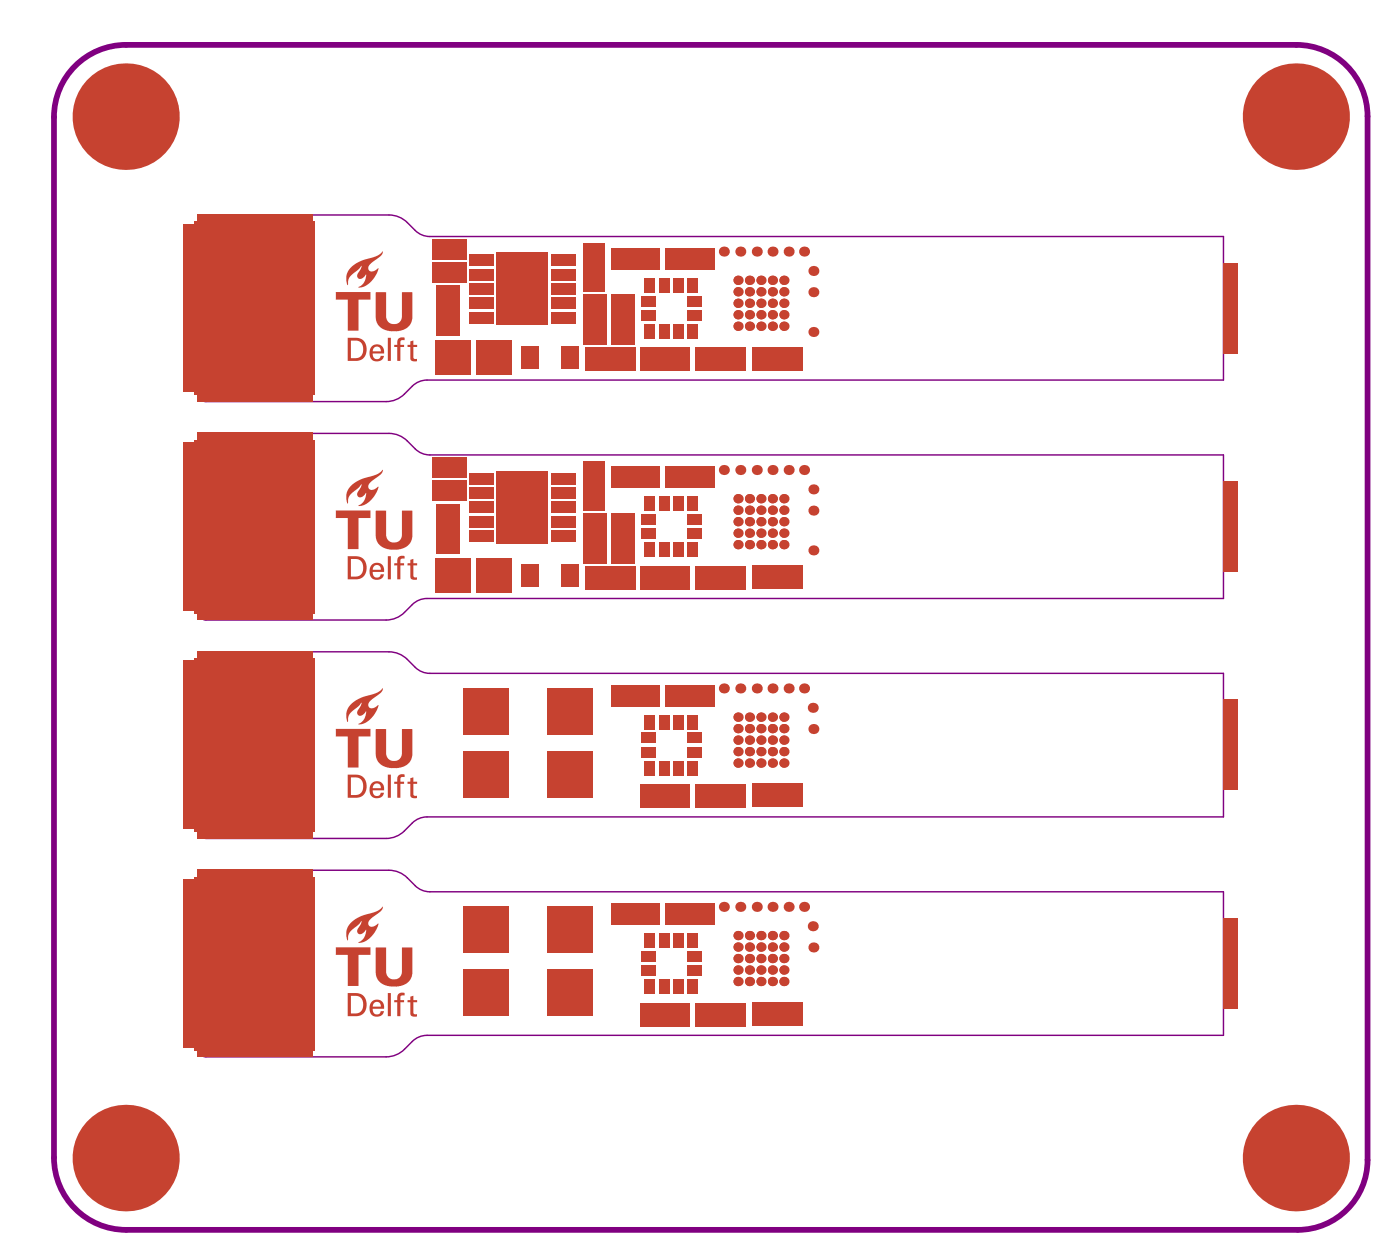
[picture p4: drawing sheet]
<svg xmlns="http://www.w3.org/2000/svg" width="163mm" height="146mm" viewBox="0 0 163 146" stroke-linecap="round" stroke-linejoin="round" font-family="sans-serif">
<path d="M8.7 7.7a8.3 8.3 0 0 1 5.9-2.5h136a8.3 8.3 0 0 1 8.3 8.3v121.2a8.1 8.1 0 0 1-8.1 8.1h-136.1a8.4 8.4 0 0 1-8.4-8.4v-120.8a8.4 8.4 0 0 1 2.4-5.9z" fill="none" stroke="#800080" stroke-width=".67"/>
<path d="M23 25.9a1 1 0 0 1 1-.9h21.2a3 3 0 0 1 2.1 .8 3.7 3.7 0 0 0 2.3 1.6l92.5 .1v16.6h-92.5a2.41 2.41 0 0 0-1.7 .7 4.3 4.3 0 0 1-2.6 1.8h-21.4a1 1 0 0 1-.9-1v-19.6M23 51.3a1 1 0 0 1 1-1h21.2a3 3 0 0 1 2.1 .9 3.7 3.7 0 0 0 2.3 1.6h92.5v16.7h-92.5a2.41 2.41 0 0 0-1.7 .7 4.3 4.3 0 0 1-2.6 1.7l-21.4 .1a1 1 0 0 1-.9-1v-19.7M23 76.6a1 1 0 0 1 1-.9h21.2a3 3 0 0 1 2.1 .9 3.7 3.7 0 0 0 2.3 1.5l92.5 .1v16.6h-92.5a2.41 2.41 0 0 0-1.7 .7 4.3 4.3 0 0 1-2.6 1.8h-21.4a1 1 0 0 1-.9-1v-19.6M23 102a1 1 0 0 1 1-1h21.2a3 3 0 0 1 2.1 .9 3.7 3.7 0 0 0 2.3 1.6h92.5v16.7h-92.5a2.41 2.41 0 0 0-1.7 .7 4.3 4.3 0 0 1-2.6 1.8h-21.4a1 1 0 0 1-.9-1v-19.6" fill="none" stroke="#800080" stroke-width=".17"/>
<g fill="#c64230">
<path d="M142.1 106.6h1.7v10.5h-1.7z" fill-rule="evenodd"/>
<path d="M142.1 81.2h1.7v10.5h-1.7z" fill-rule="evenodd"/>
<path d="M142.1 55.9h1.7v10.5h-1.7z" fill-rule="evenodd"/>
<path d="M142.1 30.5h1.7v10.5h-1.7z" fill-rule="evenodd"/>
<path d="M21.3 102h1.7v19.6h-1.7z" fill-rule="evenodd"/>
<path d="M21.3 76.7h1.7v19.6h-1.7z" fill-rule="evenodd"/>
<path d="M21.3 51.3h1.7v19.6h-1.7z" fill-rule="evenodd"/>
<path d="M21.3 26h1.7v19.5h-1.7z" fill-rule="evenodd"/>
<path d="M22.9 101h13.4v21.7h-13.4z" fill-rule="evenodd"/>
</g>
<g fill="#c64230">
<path d="M43.7 110h1.2v2.9l.2 .5 .4 .3h.5l.3-.1 .4-.6v-3h1.2v3.1l-.1 .5-.5 .5-.7 .4h-1.1l-.8-.1-.6-.4-.3-.4-.1-.5z"/>
<path d="M39 110h4v.9h-1.4v3.6h-1.2v-3.6h-1.4z"/>
<path d="M40.9 107l1.1-.7 1.8-.5 .4-.3 .2-.2h.1l-.2 .4-1.2 .9-.3 .4v.4l.2 .2 .5-.1 .4-.3 .1 .1-.3 .6-.3 .6-.6 .5-.5 .4-.7 .1 .7-.6 .2-.8v-.2l-.3 .4-.3 .2h-.2l-.2-.2v-.4l.4-.6 .1-.4-.4 .5-1 .8-.2 .4v.6h-.1l-.1-.5 .1-.8 .2-.5z"/>
<path d="M46.3 115.4l.3-.2 .4 .1v.3h-.4l-.1 .1v.4h.4v.3h-.4v1.6h-.4v-1.6h-.3v-.3h.3l.1-.5z"/>
<path d="M45.1 115.3h.3v2.7h-.3z"/>
<path d="M47.7 115.7l.3-.1v.5h.5l-.1 .3h-.4v1.2l.2 .2 .2-.1v.3h-.4l-.3-.2v-1.4h-.4v-.3h.4z"/>
<path d="M43.2 116.3l.3-.2h.4l.3 .1 .3 .2 .1 .3v.4h-1.3l.1 .5 .2 .2 .4-.1 .2-.3h.4l-.1 .3-.2 .2-.7 .1-.3-.1-.2-.2-.2-.4v-.4l.1-.4zM43.5 116.4l-.2 .2v.3h.9v-.4l-.2-.1-.3-.1z"/>
<path d="M40.4 115.3h1.3l.4 .2 .2 .2 .3 .6v.5l-.2 .6-.3 .4-.5 .2h-1.2zM40.8 115.6v2h.9l.3-.2 .2-.4v-.4l-.1-.5-.2-.2-.2-.2z"/>
<circle cx="14.6" cy="13.5" r="6.2"/>
<circle cx="14.6" cy="134.5" r="6.2"/>
<circle cx="150.5" cy="134.5" r="6.2"/>
<circle cx="150.5" cy="13.5" r="6.2"/>
</g>
<g fill="none" stroke="#c64230" stroke-width=".12">
<circle cx="85.7" cy="113.9" r=".48"/>
<circle cx="85.7" cy="111.3" r=".48"/>
<circle cx="85.7" cy="112.6" r=".48"/>
<circle cx="85.7" cy="108.6" r=".48"/>
<circle cx="85.7" cy="110" r=".48"/>
<circle cx="87.1" cy="113.9" r=".48"/>
<circle cx="87.1" cy="111.3" r=".48"/>
<circle cx="87.1" cy="112.6" r=".48"/>
<circle cx="87.1" cy="108.6" r=".48"/>
<circle cx="87.1" cy="110" r=".48"/>
<circle cx="88.4" cy="113.9" r=".48"/>
<circle cx="88.4" cy="111.3" r=".48"/>
<circle cx="88.4" cy="108.6" r=".48"/>
<circle cx="88.4" cy="112.6" r=".48"/>
<circle cx="88.4" cy="110" r=".48"/>
<circle cx="89.7" cy="113.9" r=".48"/>
<circle cx="89.7" cy="111.3" r=".48"/>
<circle cx="89.7" cy="108.6" r=".48"/>
<circle cx="89.7" cy="112.6" r=".48"/>
<circle cx="89.7" cy="110" r=".48"/>
<circle cx="91.1" cy="113.9" r=".48"/>
<circle cx="91.1" cy="111.3" r=".48"/>
<circle cx="91.1" cy="108.6" r=".48"/>
<circle cx="91.1" cy="112.6" r=".48"/>
<circle cx="91.1" cy="110" r=".48"/>
</g>
<g fill="#c64230">
<path d="M63.6 105.3h5.3v5.3h-5.3z" fill-rule="evenodd"/>
<path d="M63.6 112.6h5.3v5.4h-5.3z" fill-rule="evenodd"/>
<path d="M53.8 105.3h5.3v5.3h-5.3z" fill-rule="evenodd"/>
<path d="M53.8 112.6h5.3v5.4h-5.3z" fill-rule="evenodd"/>
<path d="M22.6 103.4h14v1.9h-14z" fill-rule="evenodd"/>
<path d="M22.6 105.1h14v1.9h-14z" fill-rule="evenodd"/>
<path d="M22.6 106.8h14v1.8h-14z" fill-rule="evenodd"/>
<path d="M22.6 108.4h14v1.9h-14z" fill-rule="evenodd"/>
<path d="M22.6 110.1h14v1.9h-14z" fill-rule="evenodd"/>
<path d="M22.6 118.4h14v1.9h-14z" fill-rule="evenodd"/>
<path d="M22.6 116.8h14v1.8h-14z" fill-rule="evenodd"/>
<path d="M22.6 115.1h14v1.9h-14z" fill-rule="evenodd"/>
<path d="M22.6 113.4h14v1.9h-14z" fill-rule="evenodd"/>
<path d="M22.6 111.8h14v1.8h-14z" fill-rule="evenodd"/>
<path d="M22.6 120.1h14v1.9h-14z" fill-rule="evenodd"/>
<path d="M22.6 101.8h14v1.8h-14z" fill-rule="evenodd"/>
<path d="M71 104.9h2.8v2.5h-2.8z" fill-rule="evenodd"/>
<path d="M73.8 104.9h2.9v2.5h-2.9z" fill-rule="evenodd"/>
<path d="M79.8 112.1h1.7v1.2h-1.7z" fill-rule="evenodd"/>
<path d="M79.8 110.4h1.7v1.2h-1.7z" fill-rule="evenodd"/>
<path d="M78.2 108.4h1.2v1.6h-1.2z" fill-rule="evenodd"/>
<path d="M79.9 108.4h1.2v1.6h-1.2z" fill-rule="evenodd"/>
<path d="M76.6 108.4h1.1v1.6h-1.1z" fill-rule="evenodd"/>
<path d="M76.6 113.7h1.1v1.7h-1.1z" fill-rule="evenodd"/>
<path d="M79.9 113.7h1.2v1.7h-1.2z" fill-rule="evenodd"/>
<path d="M78.2 113.7h1.2v1.7h-1.2z" fill-rule="evenodd"/>
<path d="M74.5 112.1h1.7v1.2h-1.7z" fill-rule="evenodd"/>
<path d="M74.5 110.4h1.7v1.2h-1.7z" fill-rule="evenodd"/>
<path d="M74.9 113.7h1.2v1.7h-1.2z" fill-rule="evenodd"/>
<path d="M74.9 108.4h1.2v1.6h-1.2z" fill-rule="evenodd"/>
<path d="M77.3 104.9h2.9v2.5h-2.9z" fill-rule="evenodd"/>
<path d="M80.2 104.9h2.8v2.5h-2.8z" fill-rule="evenodd"/>
<path d="M77.2 116.4h3v2.8h-3z" fill-rule="evenodd"/>
<path d="M74.3 116.4h3v2.8h-3z" fill-rule="evenodd"/>
<path d="M90.3 116.3h2.9v2.8h-2.9z" fill-rule="evenodd"/>
<path d="M87.4 116.3h3v2.8h-3z" fill-rule="evenodd"/>
<path d="M80.8 116.4h2.9v2.8h-2.9z" fill-rule="evenodd"/>
<path d="M83.6 116.4h3v2.8h-3z" fill-rule="evenodd"/>
<path d="M22.9 50.2h13.4v21.8h-13.4z" fill-rule="evenodd"/>
</g>
<g fill="#c64230">
<path d="M43.7 59.3h1.2v2.9l.2 .5 .4 .3h.5l.3-.1 .4-.6v-3h1.2v3.1l-.1 .4-.5 .6-.7 .4h-1.1l-.8-.1-.6-.4-.3-.4-.1-.5z"/>
<path d="M39 59.3h4v.8l-1.4 .1v3.6h-1.2v-3.6l-1.4-.1z"/>
<path d="M40.9 56.3l1.1-.7 1.8-.5 .4-.3 .2-.2h.1l-.2 .4-1.2 .9-.3 .3v.4l.2 .3 .5-.1 .4-.3 .1 .1-.3 .6-.3 .6-.6 .5-.5 .3-.7 .1 .7-.6 .2-.7v-.2l-.3 .4-.3 .1h-.2l-.2-.1v-.4l.4-.7 .1-.3-.4 .5-1 .8-.2 .4v.5h-.1l-.1-.4 .1-.8 .2-.5z"/>
<path d="M46.3 64.7l.3-.2 .4 .1v.3h-.4l-.1 .1v.4h.4v.2h-.4v1.7h-.4v-1.7h-.3v-.2h.3l.1-.5z"/>
<path d="M45.1 64.6h.3v2.7h-.3z"/>
<path d="M47.7 65l.3-.1v.5h.5l-.1 .2h-.4v1.3l.2 .1h.2v.3h-.4l-.3-.2v-1.4l-.4-.1v-.2h.4z"/>
<path d="M43.2 65.5l.3-.1 .4-.1 .3 .1 .3 .3 .1 .3v.4h-1.3l.1 .4 .2 .2h.4l.2-.3h.4l-.1 .3-.2 .2-.7 .1-.3-.1-.2-.2-.2-.4v-.4l.1-.4zM43.5 65.7l-.2 .2v.2h.9v-.3l-.2-.1-.3-.1z"/>
<path d="M40.4 64.6h1.3l.4 .2 .2 .2 .3 .6v.5l-.2 .6-.3 .3-.5 .2-1.2 .1zM40.8 64.9v2h.6l.3-.1 .3-.2 .2-.3v-.6l-.1-.4-.2-.2-.3-.2z"/>
<circle cx="94.4" cy="107.5" r=".58"/>
<circle cx="94.5" cy="110" r=".58"/>
<circle cx="85.7" cy="112.6" r=".53"/>
<circle cx="85.7" cy="113.9" r=".53"/>
<circle cx="87.1" cy="113.9" r=".53"/>
<circle cx="87.1" cy="112.6" r=".53"/>
<circle cx="85.7" cy="111.3" r=".53"/>
<circle cx="85.7" cy="110" r=".53"/>
<circle cx="85.7" cy="108.6" r=".53"/>
<circle cx="87.1" cy="111.3" r=".53"/>
<circle cx="87.1" cy="110" r=".53"/>
<circle cx="87.1" cy="108.6" r=".53"/>
<circle cx="88.4" cy="113.9" r=".53"/>
<circle cx="89.7" cy="113.9" r=".53"/>
<circle cx="88.4" cy="112.6" r=".53"/>
<circle cx="89.7" cy="112.6" r=".53"/>
<circle cx="91.1" cy="113.9" r=".53"/>
<circle cx="91.1" cy="112.6" r=".53"/>
<circle cx="91.1" cy="111.3" r=".53"/>
<circle cx="88.4" cy="111.3" r=".53"/>
<circle cx="88.4" cy="110" r=".53"/>
<circle cx="88.4" cy="108.6" r=".53"/>
<circle cx="89.7" cy="111.3" r=".53"/>
<circle cx="89.7" cy="110" r=".53"/>
<circle cx="89.7" cy="108.6" r=".53"/>
<circle cx="91.1" cy="110" r=".53"/>
<circle cx="91.1" cy="108.6" r=".53"/>
<circle cx="91.6" cy="105.3" r=".58"/>
<circle cx="86" cy="105.3" r=".58"/>
<circle cx="84.1" cy="105.3" r=".58"/>
<circle cx="93.4" cy="105.3" r=".58"/>
<circle cx="87.9" cy="105.3" r=".58"/>
<circle cx="89.7" cy="105.3" r=".58"/>
</g>
<g fill="none" stroke="#c64230" stroke-width=".12">
<circle cx="85.7" cy="57.9" r=".48"/>
<circle cx="85.7" cy="59.2" r=".48"/>
<circle cx="87.1" cy="57.9" r=".48"/>
<circle cx="87.1" cy="59.2" r=".48"/>
<circle cx="88.4" cy="57.9" r=".48"/>
<circle cx="88.4" cy="59.2" r=".48"/>
<circle cx="89.7" cy="57.9" r=".48"/>
<circle cx="89.7" cy="59.2" r=".48"/>
<circle cx="91.1" cy="57.9" r=".48"/>
<circle cx="91.1" cy="59.2" r=".48"/>
<circle cx="85.7" cy="60.6" r=".48"/>
<circle cx="85.7" cy="61.9" r=".48"/>
<circle cx="85.7" cy="63.2" r=".48"/>
<circle cx="87.1" cy="60.6" r=".48"/>
<circle cx="87.1" cy="61.9" r=".48"/>
<circle cx="87.1" cy="63.2" r=".48"/>
<circle cx="88.4" cy="60.6" r=".48"/>
<circle cx="88.4" cy="61.9" r=".48"/>
<circle cx="88.4" cy="63.2" r=".48"/>
<circle cx="89.7" cy="60.6" r=".48"/>
<circle cx="89.7" cy="61.9" r=".48"/>
<circle cx="89.7" cy="63.2" r=".48"/>
<circle cx="91.1" cy="60.6" r=".48"/>
<circle cx="91.1" cy="61.9" r=".48"/>
<circle cx="91.1" cy="63.2" r=".48"/>
</g>
<g fill="#c64230">
<path d="M43.7 84.6h1.2v3l.2 .5 .4 .2h.5l.3-.1 .4-.5v-3.1h1.2v3.1l-.1 .5-.5 .5-.7 .4-1.1 .1-.8-.2-.6-.4-.3-.4-.1-.4z"/>
<path d="M39 84.6h4v.9h-1.4v3.6h-1.2v-3.6h-1.4z"/>
<path d="M40.9 81.6l1.1-.6 1.8-.6 .4-.2 .2-.3h.1l-.2 .4-1.2 .9-.3 .4v.4l.2 .2h.5l.4-.3 .1 .1-.3 .6-.3 .5-.6 .6-.5 .3-.7 .1 .7-.6 .2-.8v-.1l-.3 .3-.3 .2h-.2l-.2-.2v-.4l.4-.6 .1-.3-.4 .4-1 .9-.2 .3v.6h-.1l-.1-.5 .1-.7 .2-.6z"/>
<path d="M46.3 90l.3-.1h.4v.3h-.4l-.1 .2v.4h.4v.2h-.4v1.6h-.4v-1.6h-.3v-.2l.3-.1 .1-.5z"/>
<path d="M45.1 89.9h.3v2.7h-.3z"/>
<path d="M47.7 90.4l.3-.2v.5l.5 .1-.1 .2h-.4v1.3l.2 .1h.2v.3h-.4l-.3-.2v-1.5h-.4v-.2l.4-.1z"/>
<path d="M43.2 90.9l.3-.2h.4l.3 .1 .3 .2 .1 .4v.4h-1.3l.1 .4 .2 .2h.4l.2-.4h.4l-.1 .3-.2 .2-.7 .2-.3-.1-.2-.2-.2-.4v-.5l.1-.3zM43.5 91l-.2 .3v.2h.9v-.3l-.2-.2h-.3z"/>
<path d="M40.4 89.9l1.3 .1 .4 .1 .2 .3 .2 .5 .1 .5-.2 .7-.3 .3-.5 .2h-1.2zM40.8 90.3v2h.6l.3-.1 .3-.2 .2-.4v-.5l-.1-.4-.2-.3-.3-.1z"/>
<circle cx="85.7" cy="57.9" r=".53"/>
<circle cx="88.4" cy="63.2" r=".53"/>
<circle cx="88.4" cy="61.9" r=".53"/>
<circle cx="85.7" cy="61.9" r=".53"/>
<circle cx="85.7" cy="63.2" r=".53"/>
<circle cx="87.1" cy="63.2" r=".53"/>
<circle cx="87.1" cy="61.9" r=".53"/>
<circle cx="85.7" cy="60.6" r=".53"/>
<circle cx="85.7" cy="59.2" r=".53"/>
<circle cx="87.1" cy="60.6" r=".53"/>
<circle cx="87.1" cy="59.2" r=".53"/>
<circle cx="87.1" cy="57.9" r=".53"/>
<circle cx="89.7" cy="63.2" r=".53"/>
<circle cx="89.7" cy="61.9" r=".53"/>
<circle cx="91.1" cy="63.2" r=".53"/>
<circle cx="91.1" cy="61.9" r=".53"/>
<circle cx="91.1" cy="60.6" r=".53"/>
<circle cx="88.4" cy="60.6" r=".53"/>
<circle cx="88.4" cy="59.2" r=".53"/>
<circle cx="88.4" cy="57.9" r=".53"/>
<circle cx="89.7" cy="60.6" r=".53"/>
<circle cx="89.7" cy="59.2" r=".53"/>
<circle cx="89.7" cy="57.9" r=".53"/>
<circle cx="91.1" cy="59.2" r=".53"/>
<circle cx="91.1" cy="57.9" r=".53"/>
<circle cx="91.6" cy="54.6" r=".58"/>
<circle cx="51.9" cy="56.8" r=".58"/>
<circle cx="52" cy="54.3" r=".58"/>
<circle cx="86" cy="54.6" r=".58"/>
<circle cx="84.1" cy="54.6" r=".58"/>
<circle cx="93.4" cy="54.6" r=".58"/>
<circle cx="87.9" cy="54.6" r=".58"/>
<circle cx="89.7" cy="54.6" r=".58"/>
<circle cx="94.5" cy="63.9" r=".58"/>
<circle cx="94.5" cy="56.8" r=".58"/>
<circle cx="94.5" cy="59.3" r=".58"/>
</g>
<g fill="#c64230">
<path d="M22.6 52.7h14v1.9h-14z" fill-rule="evenodd"/>
<path d="M22.6 54.4h14v1.8h-14z" fill-rule="evenodd"/>
<path d="M22.6 56.1h14v1.8h-14z" fill-rule="evenodd"/>
<path d="M22.6 57.7h14v1.9h-14z" fill-rule="evenodd"/>
<path d="M22.6 59.4h14v1.8h-14z" fill-rule="evenodd"/>
<path d="M22.6 67.7h14v1.9h-14z" fill-rule="evenodd"/>
<path d="M22.6 66.1h14v1.8h-14z" fill-rule="evenodd"/>
<path d="M22.6 64.4h14v1.8h-14z" fill-rule="evenodd"/>
<path d="M22.6 62.7h14v1.9h-14z" fill-rule="evenodd"/>
<path d="M22.6 61.1h14v1.8h-14z" fill-rule="evenodd"/>
<path d="M22.6 69.4h14v1.8h-14z" fill-rule="evenodd"/>
<path d="M22.6 51.1h14v1.8h-14z" fill-rule="evenodd"/>
<path d="M50.2 53.1h4v2.4h-4z" fill-rule="evenodd"/>
<path d="M54.5 54.9h2.9v1.4h-2.9z" fill-rule="evenodd"/>
<path d="M54.5 56.6h2.9v1.3h-2.9z" fill-rule="evenodd"/>
<path d="M54.5 58.2h2.9v1.4h-2.9z" fill-rule="evenodd"/>
<path d="M54.5 59.9h2.9v1.4h-2.9z" fill-rule="evenodd"/>
<path d="M54.5 61.5h2.9v1.4h-2.9z" fill-rule="evenodd"/>
<path d="M64 54.9h2.9v1.4h-2.9z" fill-rule="evenodd"/>
<path d="M64 56.6h2.9v1.3h-2.9z" fill-rule="evenodd"/>
<path d="M64 58.2h2.9v1.4h-2.9z" fill-rule="evenodd"/>
<path d="M64 59.9h2.9v1.4h-2.9z" fill-rule="evenodd"/>
<path d="M64 61.5h2.9v1.4h-2.9z" fill-rule="evenodd"/>
<path d="M57.7 54.7h6v8.4h-6z" fill-rule="evenodd"/>
<path d="M50.2 55.8h4v2.4h-4z" fill-rule="evenodd"/>
<path d="M71 59.6h2.7v2.9h-2.7z" fill-rule="evenodd"/>
<path d="M71 62.4h2.7v3h-2.7z" fill-rule="evenodd"/>
<path d="M67.7 56.4h2.6v2.8h-2.6z" fill-rule="evenodd"/>
<path d="M67.7 53.6h2.6v2.8h-2.6z" fill-rule="evenodd"/>
<path d="M71 54.1h2.8v2.6h-2.8z" fill-rule="evenodd"/>
<path d="M73.8 54.1h2.9v2.6h-2.9z" fill-rule="evenodd"/>
<path d="M79.8 61.4h1.7v1.2h-1.7z" fill-rule="evenodd"/>
<path d="M79.8 59.7h1.7v1.2h-1.7z" fill-rule="evenodd"/>
<path d="M78.2 57.7h1.2v1.6h-1.2z" fill-rule="evenodd"/>
<path d="M79.9 57.7h1.2v1.6h-1.2z" fill-rule="evenodd"/>
<path d="M76.6 57.6h1.1v1.7h-1.1z" fill-rule="evenodd"/>
<path d="M76.6 63h1.1v1.6h-1.1z" fill-rule="evenodd"/>
<path d="M79.9 63h1.2v1.6h-1.2z" fill-rule="evenodd"/>
<path d="M78.2 63h1.2v1.7h-1.2z" fill-rule="evenodd"/>
<path d="M74.5 61.4h1.7v1.2h-1.7z" fill-rule="evenodd"/>
<path d="M74.5 59.7h1.7v1.2h-1.7z" fill-rule="evenodd"/>
<path d="M74.9 63h1.2v1.6h-1.2z" fill-rule="evenodd"/>
<path d="M74.9 57.7h1.2v1.6h-1.2z" fill-rule="evenodd"/>
<path d="M67.7 62.4h2.8v3h-2.8z" fill-rule="evenodd"/>
<path d="M67.7 59.6h2.8v2.9h-2.8z" fill-rule="evenodd"/>
<path d="M50.5 64.8h4.2v4h-4.2z" fill-rule="evenodd"/>
<path d="M55.3 64.8h4.2v4h-4.2z" fill-rule="evenodd"/>
<path d="M65.2 65.5h2v2.6h-2z" fill-rule="evenodd"/>
<path d="M60.5 65.5h2v2.6h-2z" fill-rule="evenodd"/>
<path d="M77.3 54.1h2.9v2.6h-2.9z" fill-rule="evenodd"/>
<path d="M80.2 54.1h2.8v2.6h-2.8z" fill-rule="evenodd"/>
<path d="M77.2 65.7h3v2.7h-3z" fill-rule="evenodd"/>
<path d="M74.3 65.7h3v2.7h-3z" fill-rule="evenodd"/>
<path d="M70.9 65.7h2.9v2.7h-2.9z" fill-rule="evenodd"/>
<path d="M68 65.7h3v2.7h-3z" fill-rule="evenodd"/>
<path d="M50.7 58.5h2.8v2.9h-2.8z" fill-rule="evenodd"/>
<path d="M50.7 61.4h2.8v2.9h-2.8z" fill-rule="evenodd"/>
<path d="M90.3 65.6h2.9v2.8h-2.9z" fill-rule="evenodd"/>
<path d="M87.4 65.6h3v2.8h-3z" fill-rule="evenodd"/>
<path d="M80.8 65.7h2.9v2.7h-2.9z" fill-rule="evenodd"/>
<path d="M83.6 65.7h3v2.7h-3z" fill-rule="evenodd"/>
<path d="M22.9 75.6h13.4v21.7h-13.4z" fill-rule="evenodd"/>
</g>
<g fill="none" stroke="#c64230" stroke-width=".12">
<circle cx="85.7" cy="84.6" r=".48"/>
<circle cx="85.7" cy="88.6" r=".48"/>
<circle cx="85.7" cy="83.3" r=".48"/>
<circle cx="85.7" cy="85.9" r=".48"/>
<circle cx="85.7" cy="87.3" r=".48"/>
<circle cx="87.1" cy="84.6" r=".48"/>
<circle cx="87.1" cy="88.6" r=".48"/>
<circle cx="87.1" cy="83.3" r=".48"/>
<circle cx="87.1" cy="85.9" r=".48"/>
<circle cx="87.1" cy="87.3" r=".48"/>
<circle cx="88.4" cy="84.6" r=".48"/>
<circle cx="88.4" cy="88.6" r=".48"/>
<circle cx="88.4" cy="85.9" r=".48"/>
<circle cx="88.4" cy="83.3" r=".48"/>
<circle cx="88.4" cy="87.3" r=".48"/>
<circle cx="89.7" cy="84.6" r=".48"/>
<circle cx="89.7" cy="88.6" r=".48"/>
<circle cx="89.7" cy="85.9" r=".48"/>
<circle cx="89.7" cy="83.3" r=".48"/>
<circle cx="89.7" cy="87.3" r=".48"/>
<circle cx="91.1" cy="84.6" r=".48"/>
<circle cx="91.1" cy="88.6" r=".48"/>
<circle cx="91.1" cy="83.3" r=".48"/>
<circle cx="91.1" cy="85.9" r=".48"/>
<circle cx="91.1" cy="87.3" r=".48"/>
</g>
<g fill="#c64230">
<path d="M63.6 79.9h5.3v5.4h-5.3z" fill-rule="evenodd"/>
<path d="M63.6 87.3h5.3v5.3h-5.3z" fill-rule="evenodd"/>
<path d="M53.8 79.9h5.3v5.4h-5.3z" fill-rule="evenodd"/>
<path d="M53.8 87.3h5.3v5.3h-5.3z" fill-rule="evenodd"/>
<path d="M22.6 78.1h14v1.8h-14z" fill-rule="evenodd"/>
<path d="M22.6 79.8h14v1.8h-14z" fill-rule="evenodd"/>
<path d="M22.6 81.4h14v1.9h-14z" fill-rule="evenodd"/>
<path d="M22.6 83.1h14v1.8h-14z" fill-rule="evenodd"/>
<path d="M22.6 84.8h14v1.8h-14z" fill-rule="evenodd"/>
<path d="M22.6 93.1h14v1.8h-14z" fill-rule="evenodd"/>
<path d="M22.6 91.4h14v1.9h-14z" fill-rule="evenodd"/>
<path d="M22.6 89.8h14v1.8h-14z" fill-rule="evenodd"/>
<path d="M22.6 88.1h14v1.8h-14z" fill-rule="evenodd"/>
<path d="M22.6 86.4h14v1.9h-14z" fill-rule="evenodd"/>
<path d="M22.6 94.8h14v1.8h-14z" fill-rule="evenodd"/>
<path d="M22.6 76.4h14v1.9h-14z" fill-rule="evenodd"/>
<path d="M71 79.5h2.8v2.5h-2.8z" fill-rule="evenodd"/>
<path d="M73.8 79.5h2.9v2.5h-2.9z" fill-rule="evenodd"/>
<path d="M79.8 86.8h1.7v1.1h-1.7z" fill-rule="evenodd"/>
<path d="M79.8 85.1h1.7v1.2h-1.7z" fill-rule="evenodd"/>
<path d="M78.2 83h1.2v1.7h-1.2z" fill-rule="evenodd"/>
<path d="M79.9 83h1.2v1.7h-1.2z" fill-rule="evenodd"/>
<path d="M76.6 83h1.1v1.7h-1.1z" fill-rule="evenodd"/>
<path d="M76.6 88.3h1.1v1.7h-1.1z" fill-rule="evenodd"/>
<path d="M79.9 88.3h1.2v1.7h-1.2z" fill-rule="evenodd"/>
<path d="M78.2 88.3h1.2v1.7h-1.2z" fill-rule="evenodd"/>
<path d="M74.5 86.8h1.7v1.1h-1.7z" fill-rule="evenodd"/>
<path d="M74.5 85.1h1.7v1.2h-1.7z" fill-rule="evenodd"/>
<path d="M74.9 88.3h1.2v1.7h-1.2z" fill-rule="evenodd"/>
<path d="M74.9 83h1.2v1.7h-1.2z" fill-rule="evenodd"/>
<path d="M77.3 79.5h2.9v2.5h-2.9z" fill-rule="evenodd"/>
<path d="M80.2 79.5h2.8v2.5h-2.8z" fill-rule="evenodd"/>
<path d="M77.2 91.1h3v2.7h-3z" fill-rule="evenodd"/>
<path d="M74.3 91.1h3v2.7h-3z" fill-rule="evenodd"/>
<path d="M90.3 91h2.9v2.7h-2.9z" fill-rule="evenodd"/>
<path d="M87.4 91h3v2.7h-3z" fill-rule="evenodd"/>
<path d="M80.8 91.1h2.9v2.7h-2.9z" fill-rule="evenodd"/>
<path d="M83.6 91.1h3v2.7h-3z" fill-rule="evenodd"/>
<path d="M22.9 24.9h13.4v21.7h-13.4z" fill-rule="evenodd"/>
</g>
<g fill="#c64230">
<path d="M43.7 33.9h1.2v3l.2 .5 .4 .2h.5l.3-.1 .4-.5v-3.1h1.2v3.1l-.1 .5-.5 .5-.7 .4-1.1 .1-.8-.2-.6-.4-.3-.4-.1-.4z"/>
<path d="M39 33.9h4v.9h-1.4v3.6h-1.2v-3.6h-1.4z"/>
<path d="M40.9 30.9l1.1-.6 1.8-.6 .4-.3 .2-.2h.1l-.2 .4-1.2 .9-.3 .4v.4l.2 .2h.5l.4-.4 .1 .1-.3 .7-.3 .5-.6 .5-.5 .4-.7 .1 .7-.6 .2-.8v-.1l-.3 .3-.3 .2h-.2l-.2-.2v-.4l.4-.6 .1-.3-.4 .4-1 .8-.2 .4v.6h-.1l-.1-.5 .1-.8 .2-.5z"/>
<path d="M46.3 39.3l.3-.1h.4v.3h-.4l-.1 .2v.3h.4v.3h-.4v1.6h-.4v-1.6h-.3v-.3h.3l.1-.5z"/>
<path d="M45.1 39.2h.3v2.7h-.3z"/>
<path d="M47.7 39.6l.3-.1v.5h.5l-.1 .3h-.4v1.3l.2 .1h.2v.2h-.4l-.3-.1v-1.5h-.4v-.3h.4z"/>
<path d="M43.2 40.2l.3-.2h.4l.3 .1 .3 .2 .1 .4v.3h-1.3l.1 .5 .2 .2 .4-.1 .2-.3h.4l-.1 .3-.2 .2-.3 .1h-.4l-.4-.1-.1-.2-.2-.4v-.4l.1-.3zM43.5 40.3l-.2 .2v.3h.9v-.3l-.2-.2-.3-.1z"/>
<path d="M40.4 39.2h1.3l.4 .2 .2 .3 .2 .5 .1 .5-.2 .6-.3 .4-.5 .2h-1.2zM40.8 39.5v2.1h.6l.3-.1 .3-.2 .2-.4v-.5l-.1-.4-.2-.3-.3-.1z"/>
<circle cx="94.4" cy="82.2" r=".58"/>
<circle cx="94.5" cy="84.6" r=".58"/>
<circle cx="85.7" cy="87.3" r=".53"/>
<circle cx="85.7" cy="88.6" r=".53"/>
<circle cx="87.1" cy="88.6" r=".53"/>
<circle cx="87.1" cy="87.3" r=".53"/>
<circle cx="85.7" cy="85.9" r=".53"/>
<circle cx="85.7" cy="84.6" r=".53"/>
<circle cx="85.7" cy="83.3" r=".53"/>
<circle cx="87.1" cy="85.9" r=".53"/>
<circle cx="87.1" cy="84.6" r=".53"/>
<circle cx="87.1" cy="83.3" r=".53"/>
<circle cx="88.4" cy="88.6" r=".53"/>
<circle cx="89.7" cy="88.6" r=".53"/>
<circle cx="88.4" cy="87.3" r=".53"/>
<circle cx="89.7" cy="87.3" r=".53"/>
<circle cx="91.1" cy="88.6" r=".53"/>
<circle cx="91.1" cy="87.3" r=".53"/>
<circle cx="91.1" cy="85.9" r=".53"/>
<circle cx="88.4" cy="85.9" r=".53"/>
<circle cx="88.4" cy="84.6" r=".53"/>
<circle cx="88.4" cy="83.3" r=".53"/>
<circle cx="89.7" cy="85.9" r=".53"/>
<circle cx="89.7" cy="84.6" r=".53"/>
<circle cx="89.7" cy="83.3" r=".53"/>
<circle cx="91.1" cy="84.6" r=".53"/>
<circle cx="91.1" cy="83.3" r=".53"/>
<circle cx="91.6" cy="79.9" r=".58"/>
<circle cx="86" cy="79.9" r=".58"/>
<circle cx="84.1" cy="79.9" r=".58"/>
<circle cx="93.4" cy="79.9" r=".58"/>
<circle cx="87.9" cy="79.9" r=".58"/>
<circle cx="89.7" cy="79.9" r=".58"/>
</g>
<g fill="none" stroke="#c64230" stroke-width=".12">
<circle cx="85.7" cy="37.9" r=".48"/>
<circle cx="85.7" cy="32.5" r=".48"/>
<circle cx="85.7" cy="35.2" r=".48"/>
<circle cx="85.7" cy="33.9" r=".48"/>
<circle cx="85.7" cy="36.5" r=".48"/>
<circle cx="87.1" cy="37.9" r=".48"/>
<circle cx="87.1" cy="35.2" r=".48"/>
<circle cx="87.1" cy="32.5" r=".48"/>
<circle cx="87.1" cy="33.9" r=".48"/>
<circle cx="87.1" cy="36.5" r=".48"/>
<circle cx="88.4" cy="37.9" r=".48"/>
<circle cx="88.4" cy="32.5" r=".48"/>
<circle cx="88.4" cy="35.2" r=".48"/>
<circle cx="88.4" cy="33.9" r=".48"/>
<circle cx="88.4" cy="36.5" r=".48"/>
<circle cx="89.7" cy="37.9" r=".48"/>
<circle cx="89.7" cy="32.5" r=".48"/>
<circle cx="89.7" cy="35.2" r=".48"/>
<circle cx="89.7" cy="33.9" r=".48"/>
<circle cx="89.7" cy="36.5" r=".48"/>
<circle cx="91.1" cy="37.9" r=".48"/>
<circle cx="91.1" cy="35.2" r=".48"/>
<circle cx="91.1" cy="32.5" r=".48"/>
<circle cx="91.1" cy="33.9" r=".48"/>
<circle cx="91.1" cy="36.5" r=".48"/>
</g>
<g fill="#c64230">
<circle cx="85.7" cy="32.5" r=".53"/>
<circle cx="88.4" cy="37.9" r=".53"/>
<circle cx="88.4" cy="36.5" r=".53"/>
<circle cx="85.7" cy="36.5" r=".53"/>
<circle cx="85.7" cy="37.9" r=".53"/>
<circle cx="87.1" cy="37.9" r=".53"/>
<circle cx="87.1" cy="36.5" r=".53"/>
<circle cx="85.7" cy="35.2" r=".53"/>
<circle cx="85.7" cy="33.9" r=".53"/>
<circle cx="87.1" cy="35.2" r=".53"/>
<circle cx="87.1" cy="33.9" r=".53"/>
<circle cx="87.1" cy="32.5" r=".53"/>
<circle cx="89.7" cy="37.9" r=".53"/>
<circle cx="89.7" cy="36.5" r=".53"/>
<circle cx="91.1" cy="37.9" r=".53"/>
<circle cx="91.1" cy="36.5" r=".53"/>
<circle cx="91.1" cy="35.2" r=".53"/>
<circle cx="88.4" cy="35.2" r=".53"/>
<circle cx="88.4" cy="33.9" r=".53"/>
<circle cx="88.4" cy="32.5" r=".53"/>
<circle cx="89.7" cy="35.2" r=".53"/>
<circle cx="89.7" cy="33.9" r=".53"/>
<circle cx="89.7" cy="32.5" r=".53"/>
<circle cx="91.1" cy="33.9" r=".53"/>
<circle cx="91.1" cy="32.5" r=".53"/>
<circle cx="91.6" cy="29.2" r=".58"/>
<circle cx="51.9" cy="31.5" r=".58"/>
<circle cx="52" cy="29" r=".58"/>
<circle cx="86" cy="29.2" r=".58"/>
<circle cx="84.1" cy="29.2" r=".58"/>
<circle cx="93.4" cy="29.2" r=".58"/>
<circle cx="87.9" cy="29.2" r=".58"/>
<circle cx="89.7" cy="29.2" r=".58"/>
<circle cx="94.5" cy="38.5" r=".58"/>
<circle cx="94.5" cy="31.5" r=".58"/>
<circle cx="94.5" cy="33.9" r=".58"/>
</g>
<g fill="#c64230">
<path d="M22.6 27.4h14v1.8h-14z" fill-rule="evenodd"/>
<path d="M22.6 29h14v1.9h-14z" fill-rule="evenodd"/>
<path d="M22.6 30.7h14v1.8h-14z" fill-rule="evenodd"/>
<path d="M22.6 32.4h14v1.8h-14z" fill-rule="evenodd"/>
<path d="M22.6 34h14v1.9h-14z" fill-rule="evenodd"/>
<path d="M22.6 42.4h14v1.8h-14z" fill-rule="evenodd"/>
<path d="M22.6 40.7h14v1.8h-14z" fill-rule="evenodd"/>
<path d="M22.6 39h14v1.9h-14z" fill-rule="evenodd"/>
<path d="M22.6 37.4h14v1.8h-14z" fill-rule="evenodd"/>
<path d="M22.6 35.7h14v1.8h-14z" fill-rule="evenodd"/>
<path d="M22.6 44h14v1.9h-14z" fill-rule="evenodd"/>
<path d="M22.6 25.7h14v1.8h-14z" fill-rule="evenodd"/>
<path d="M50.2 27.8h4v2.3h-4z" fill-rule="evenodd"/>
<path d="M54.5 29.5h2.9v1.4h-2.9z" fill-rule="evenodd"/>
<path d="M54.5 31.2h2.9v1.4h-2.9z" fill-rule="evenodd"/>
<path d="M54.5 32.9h2.9v1.3h-2.9z" fill-rule="evenodd"/>
<path d="M54.5 34.5h2.9v1.4h-2.9z" fill-rule="evenodd"/>
<path d="M54.5 36.2h2.9v1.4h-2.9z" fill-rule="evenodd"/>
<path d="M64 29.5h2.9v1.4h-2.9z" fill-rule="evenodd"/>
<path d="M64 31.2h2.9v1.4h-2.9z" fill-rule="evenodd"/>
<path d="M64 32.9h2.9v1.3h-2.9z" fill-rule="evenodd"/>
<path d="M64 34.5h2.9v1.4h-2.9z" fill-rule="evenodd"/>
<path d="M64 36.2h2.9v1.4h-2.9z" fill-rule="evenodd"/>
<path d="M57.7 29.3h6v8.5h-6z" fill-rule="evenodd"/>
<path d="M50.2 30.5h4v2.3h-4z" fill-rule="evenodd"/>
<path d="M71 34.2h2.7v3h-2.7z" fill-rule="evenodd"/>
<path d="M71 37.1h2.7v2.9h-2.7z" fill-rule="evenodd"/>
<path d="M67.7 31h2.6v2.9h-2.6z" fill-rule="evenodd"/>
<path d="M67.7 28.2h2.6v2.8h-2.6z" fill-rule="evenodd"/>
<path d="M71 28.8h2.8v2.5h-2.8z" fill-rule="evenodd"/>
<path d="M73.8 28.8h2.9v2.5h-2.9z" fill-rule="evenodd"/>
<path d="M79.8 36h1.7v1.2h-1.7z" fill-rule="evenodd"/>
<path d="M79.8 34.4h1.7v1.1h-1.7z" fill-rule="evenodd"/>
<path d="M78.2 32.3h1.2v1.7h-1.2z" fill-rule="evenodd"/>
<path d="M79.9 32.3h1.2v1.7h-1.2z" fill-rule="evenodd"/>
<path d="M76.6 32.3h1.1v1.7h-1.1z" fill-rule="evenodd"/>
<path d="M76.6 37.6h1.1v1.7h-1.1z" fill-rule="evenodd"/>
<path d="M79.9 37.6h1.2v1.7h-1.2z" fill-rule="evenodd"/>
<path d="M78.2 37.6h1.2v1.7h-1.2z" fill-rule="evenodd"/>
<path d="M74.5 36h1.7v1.2h-1.7z" fill-rule="evenodd"/>
<path d="M74.5 34.4h1.7v1.1h-1.7z" fill-rule="evenodd"/>
<path d="M74.9 37.6h1.2v1.7h-1.2z" fill-rule="evenodd"/>
<path d="M74.9 32.3h1.2v1.7h-1.2z" fill-rule="evenodd"/>
<path d="M67.7 37.1h2.8v2.9h-2.8z" fill-rule="evenodd"/>
<path d="M67.7 34.2h2.8v3h-2.8z" fill-rule="evenodd"/>
<path d="M50.5 39.5h4.2v4h-4.2z" fill-rule="evenodd"/>
<path d="M55.3 39.5h4.2v4h-4.2z" fill-rule="evenodd"/>
<path d="M65.2 40.1h2v2.7h-2z" fill-rule="evenodd"/>
<path d="M60.5 40.1h2v2.7h-2z" fill-rule="evenodd"/>
<path d="M77.3 28.8h2.9v2.5h-2.9z" fill-rule="evenodd"/>
<path d="M80.2 28.8h2.8v2.5h-2.8z" fill-rule="evenodd"/>
<path d="M77.2 40.3h3v2.8h-3z" fill-rule="evenodd"/>
<path d="M74.3 40.3h3v2.8h-3z" fill-rule="evenodd"/>
<path d="M70.9 40.3h2.9v2.8h-2.9z" fill-rule="evenodd"/>
<path d="M68 40.3h3v2.8h-3z" fill-rule="evenodd"/>
<path d="M50.7 33.1h2.8v3h-2.8z" fill-rule="evenodd"/>
<path d="M50.7 36h2.8v2.9h-2.8z" fill-rule="evenodd"/>
<path d="M90.3 40.3h2.9v2.7h-2.9z" fill-rule="evenodd"/>
<path d="M87.4 40.3h3v2.7h-3z" fill-rule="evenodd"/>
<path d="M80.8 40.3h2.9v2.8h-2.9z" fill-rule="evenodd"/>
<path d="M83.6 40.3h3v2.8h-3z" fill-rule="evenodd"/>
</g>
</svg>
